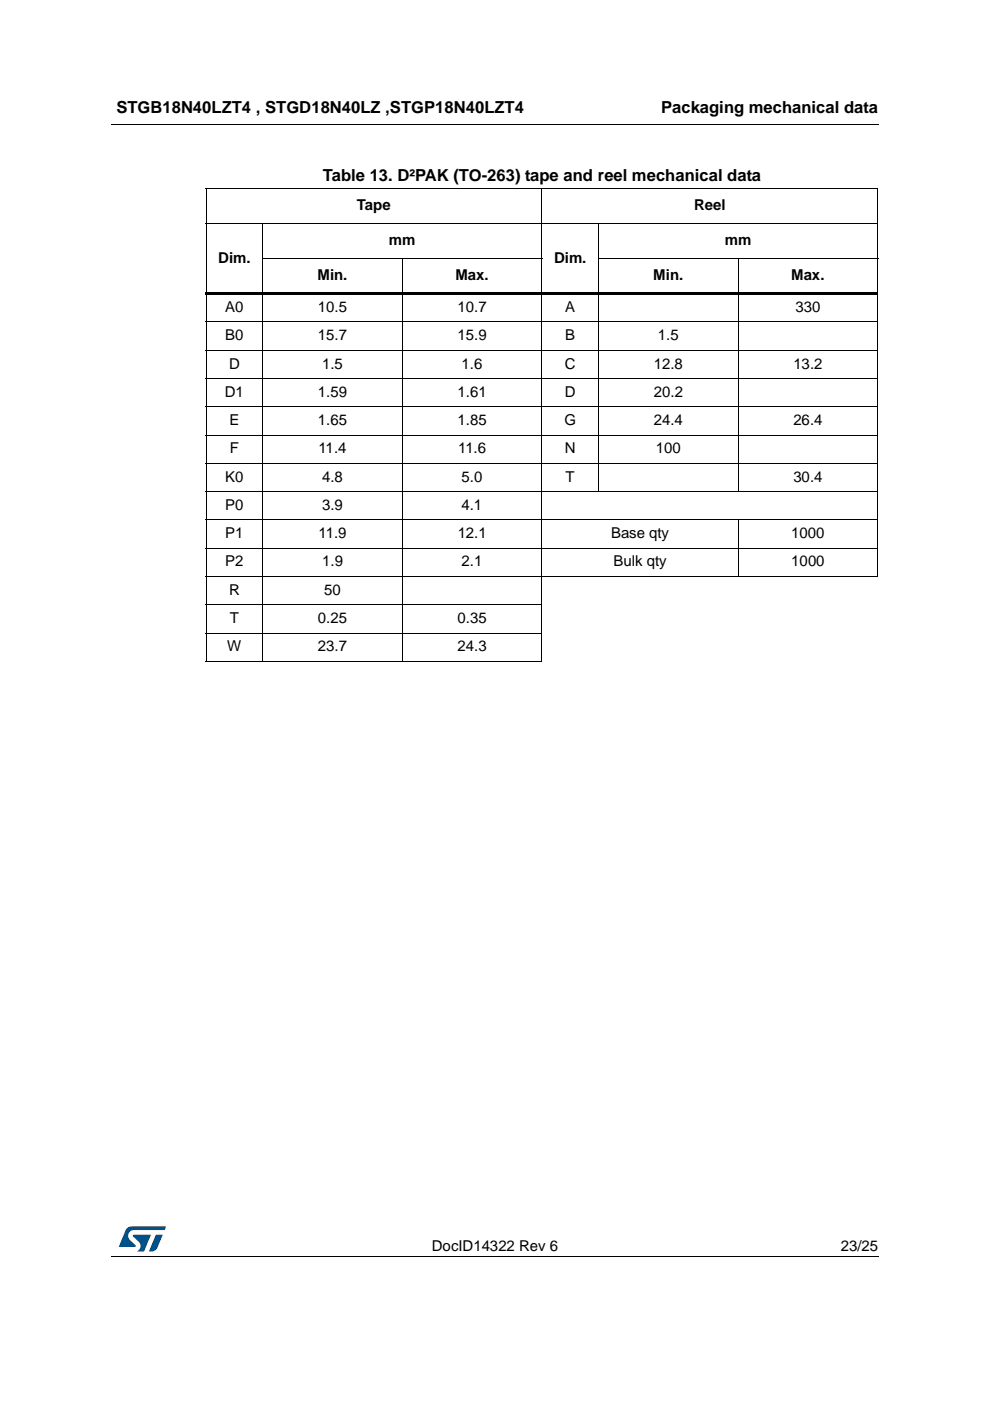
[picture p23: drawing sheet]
<svg xmlns="http://www.w3.org/2000/svg" width="210mm" height="297mm" viewBox="0 0 210 297" stroke-linecap="round" stroke-linejoin="round" font-family="sans-serif">
<defs><g id="words">
<g font-size="3.5">
<text x="24.7" y="23.9">STGB18N40LZT4 , STGD18N40LZ ,STGP18N40LZT4</text>
<text x="140.2" y="23.9">Packaging mechanical data</text>
<text x="68.5" y="38.5">Table 13. D²PAK (TO-263) tape and reel mechanical data</text>
</g>
<g font-size="3.2">
<text x="75.7" y="44.6">Tape</text>
<text x="147.2" y="44.6">Reel</text>
<text x="82.5" y="52">mm</text>
<text x="153.7" y="52">mm</text>
<text x="46.3" y="55.7">Dim.</text>
<text x="67.3" y="59.4">Min.</text>
<text x="96.6" y="59.4">Max.</text>
<text x="117.5" y="55.7">Dim.</text>
<text x="138.5" y="59.4">Min.</text>
<text x="167.8" y="59.4">Max.</text>
<text x="47.8" y="66.1">A0</text>
<text x="67.4" y="66.1">10.5</text>
<text x="97" y="66.1">10.7</text>
<text x="119.8" y="66.1">A</text>
<text x="168.7" y="66.1">330</text>
<text x="47.8" y="72.1">B0</text>
<text x="67.4" y="72.1">15.7</text>
<text x="97" y="72.1">15.9</text>
<text x="119.8" y="72.1">B</text>
<text x="139.5" y="72.1">1.5</text>
<text x="48.6" y="78.1">D</text>
<text x="68.3" y="78.1">1.5</text>
<text x="97.9" y="78.1">1.6</text>
<text x="119.8" y="78.1">C</text>
<text x="138.6" y="78.1">12.8</text>
<text x="168.2" y="78.1">13.2</text>
<text x="47.7" y="84.1">D1</text>
<text x="67.4" y="84.1">1.59</text>
<text x="97" y="84.1">1.61</text>
<text x="119.8" y="84.1">D</text>
<text x="138.6" y="84.1">20.2</text>
<text x="48.6" y="90.1">E</text>
<text x="67.4" y="90.1">1.65</text>
<text x="97" y="90.1">1.85</text>
<text x="119.7" y="90.1">G</text>
<text x="138.6" y="90.1">24.4</text>
<text x="168.2" y="90.1">26.4</text>
<text x="48.7" y="96.1">F</text>
<text x="67.5" y="96.1">11.4</text>
<text x="97.1" y="96.1">11.6</text>
<text x="119.8" y="96.1">N</text>
<text x="139.1" y="96.1">100</text>
<text x="47.8" y="102.1">K0</text>
<text x="68.3" y="102.1">4.8</text>
<text x="97.9" y="102.1">5.0</text>
<text x="119.9" y="102.1">T</text>
<text x="168.2" y="102.1">30.4</text>
<text x="47.8" y="108.1">P0</text>
<text x="68.3" y="108.1">3.9</text>
<text x="97.9" y="108.1">4.1</text>
<text x="47.8" y="114.1">P1</text>
<text x="67.5" y="114.1">11.9</text>
<text x="97" y="114.1">12.1</text>
<text x="129.6" y="114.1">Base qty</text>
<text x="167.8" y="114.1">1000</text>
<text x="47.8" y="120.1">P2</text>
<text x="68.3" y="120.1">1.9</text>
<text x="97.9" y="120.1">2.1</text>
<text x="130.1" y="120.1">Bulk qty</text>
<text x="167.8" y="120.1">1000</text>
<text x="48.6" y="126.1">R</text>
<text x="68.7" y="126.1">50</text>
<text x="48.7" y="132.1">T</text>
<text x="67.4" y="132.1">0.25</text>
<text x="97" y="132.1">0.35</text>
<text x="48.2" y="138.1">W</text>
<text x="67.4" y="138.1">23.7</text>
<text x="97" y="138.1">24.3</text>
<text x="91.6" y="265.1">DocID14322 Rev 6</text>
<text x="178.3" y="265.1">23/25</text>
</g>
</g></defs>
<path d="M23.6 26.2l.1 .2zM23.6 266.3l.1 .1z" fill="#000"/>
<path d="M23.7 26.3h162.6M23.7 266.4h162.6" fill="none" stroke="#000" stroke-width=".21"/>
<path d="M25.2 260h10v5.3h-10z" fill="#fff"/>
<g fill="#005189">
<path d="M26.8 260.5l1.1-.5 7.3 .1-.3 .7h-6.5a1.31 1.31 0 0 0-1.2 1.1 1.31 1.31 0 0 0 .8 1.4l.7 .7v.3l-3.5 .1z"/>
<path d="M33.1 261.8h1.4l-.7 1.6a2.16 2.16 0 0 1-1.3 1.9l-.9-.1z"/>
<path d="M28.2 261.8l3.8 .1-1.4 3.3-1.6 .1a1.43 1.43 0 0 0 .6-1.7l-1.4-1.4z"/>
</g>
<g fill="none" stroke="#000" stroke-width=".21">
<path d="M114.9 40v100.1M43.6 40h142.6M43.6 47.5h142.6M43.7 40.1v100M55.6 54.9h59.4M55.7 47.4v92.9M85.3 54.8v85.5M126.8 54.9h59.4M126.9 47.4v56.9M156.5 54.8v49.5M186.1 40.1v64M43.6 68.2h142.6"/>
<path d="M43.6 74.3h142.6M43.6 80.3h142.6M43.6 86.2h142.6M43.6 92.2h142.6M43.6 98.3h142.6M43.6 104.2h142.6M43.6 110.2h142.6M43.6 116.2h142.6M156.5 110.2v12.1M186.1 104.3v17.8M43.6 122.2h142.6M43.6 128.2h71.4"/>
<path d="M43.6 134.2h71.4M43.6 140.2h71.4"/>
</g>
<path d="M43.6 62h142.6v.6h-142.6z" fill="#000"/>
<use href="#words"/>
</svg>
